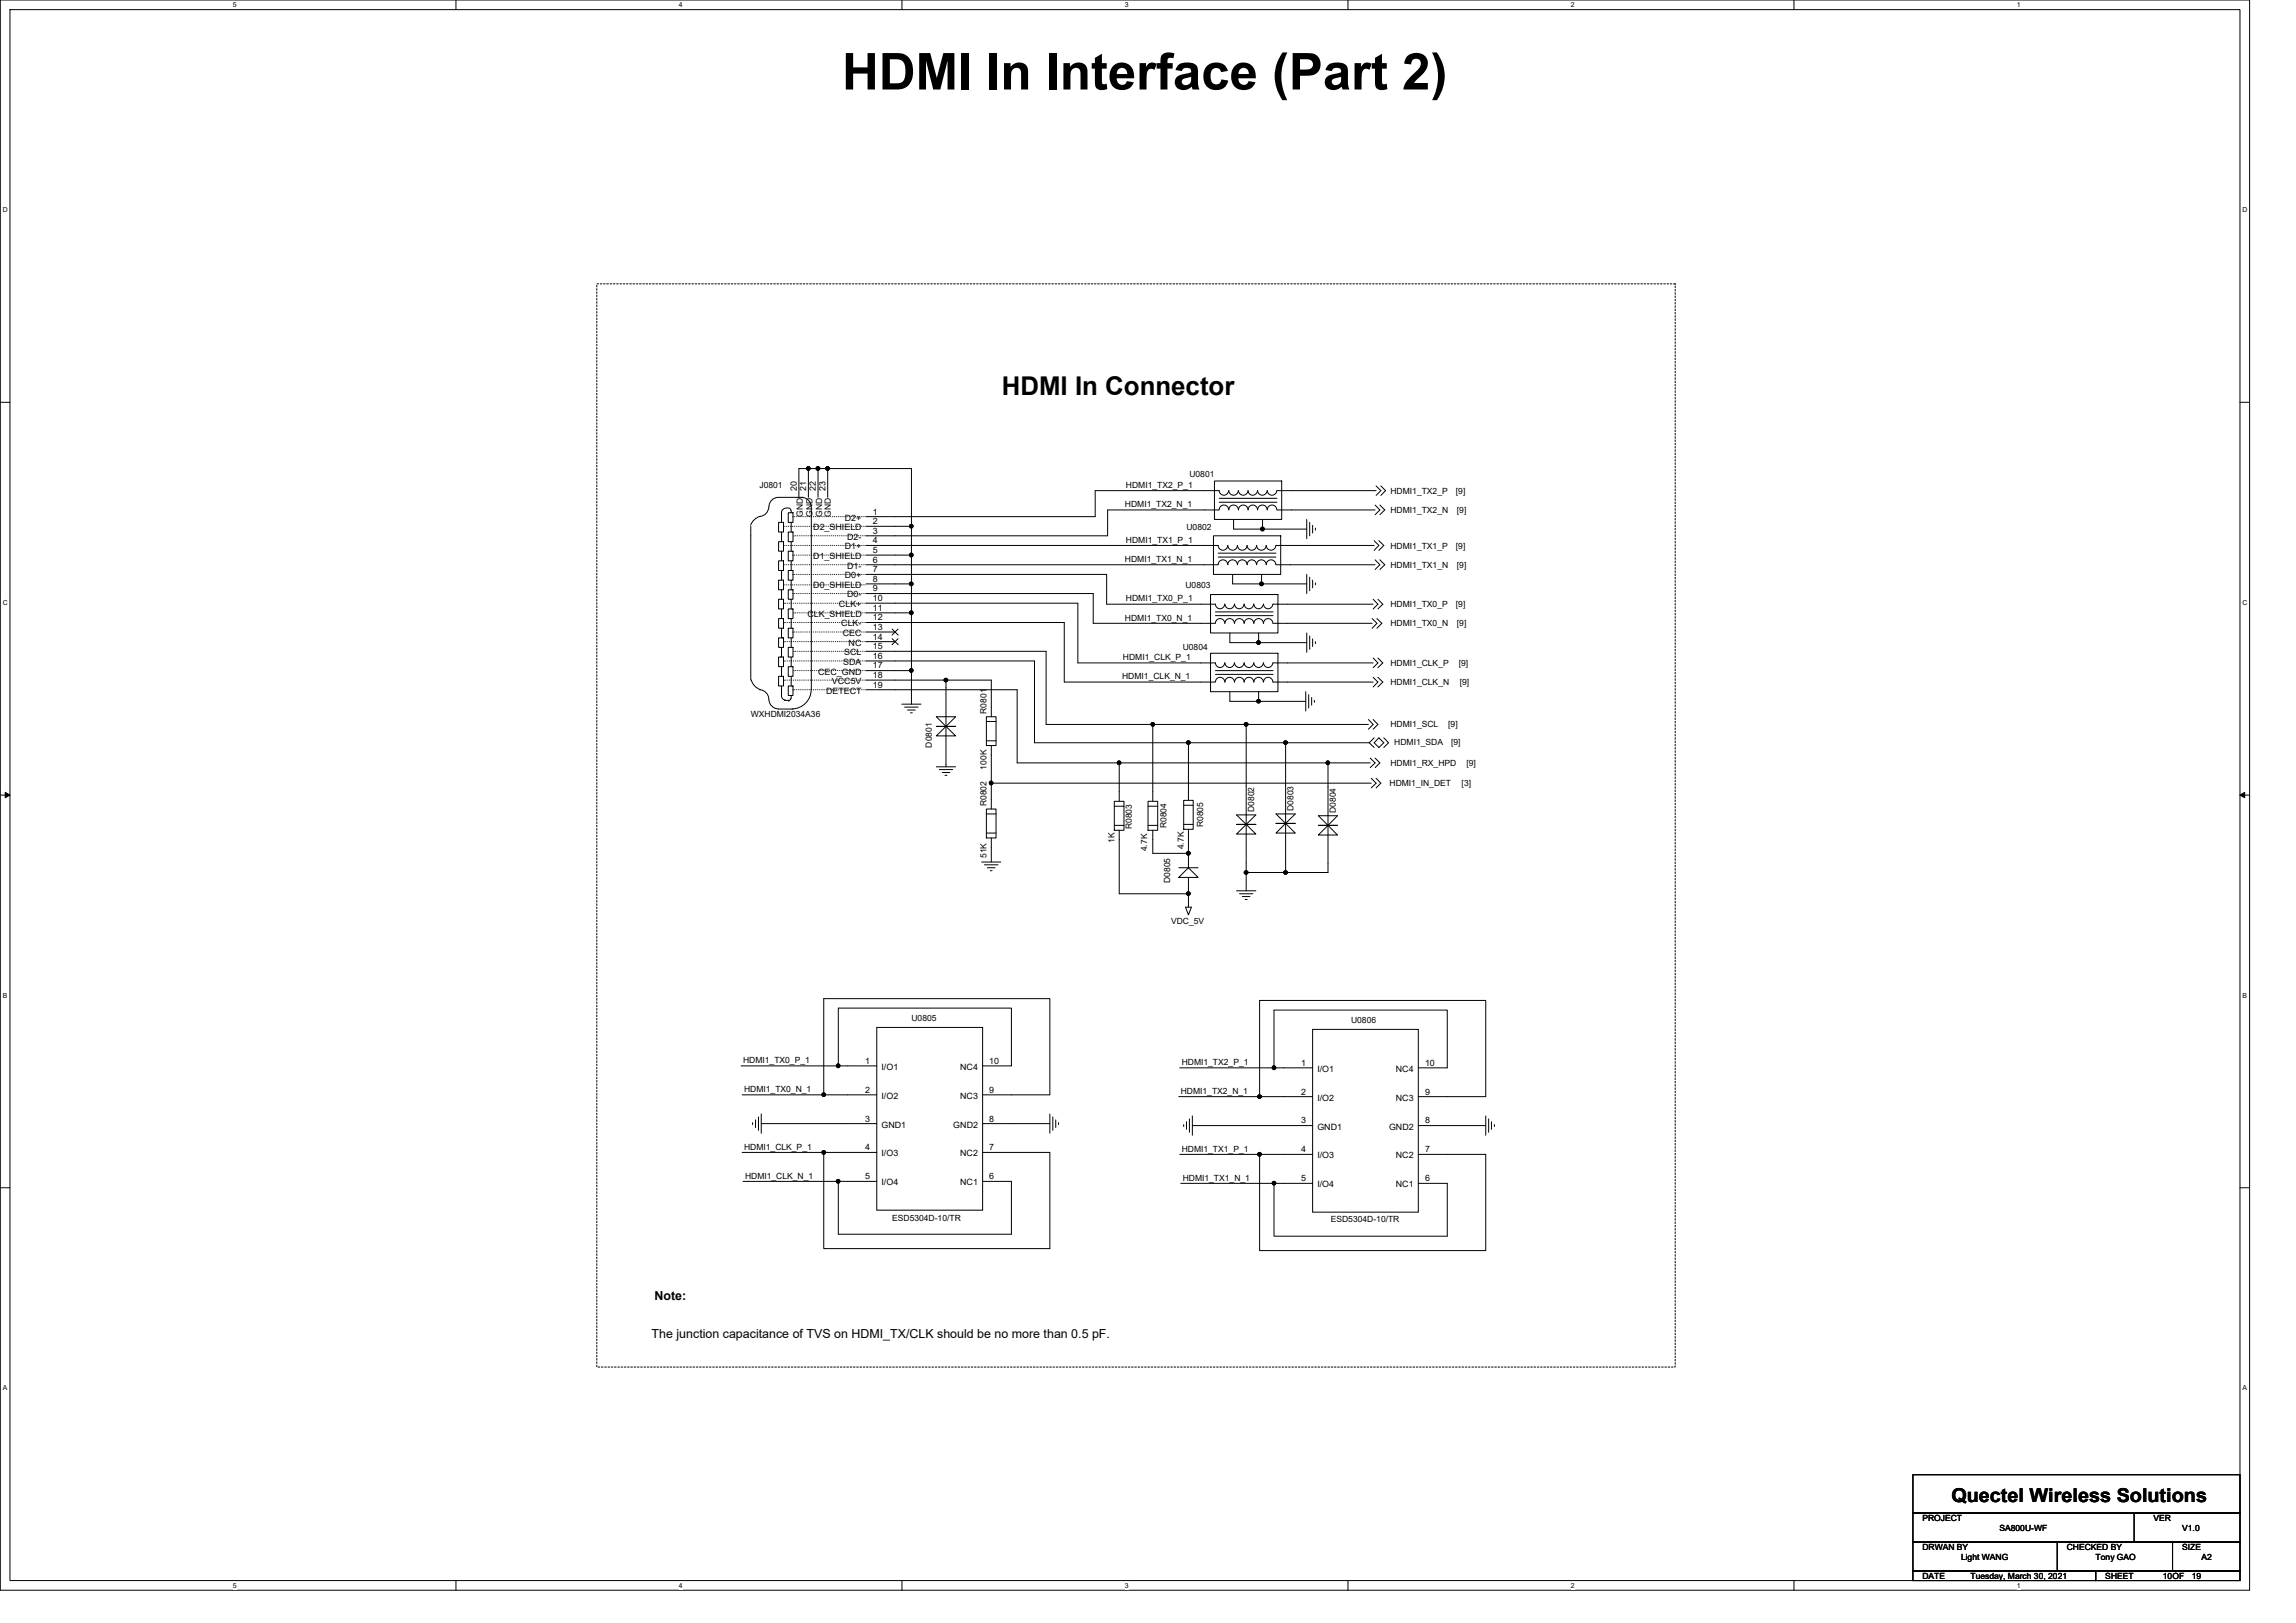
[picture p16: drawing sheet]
<svg xmlns="http://www.w3.org/2000/svg" width="297mm" height="210mm" viewBox="0 0 297 210" stroke-linecap="round" stroke-linejoin="round" font-family="sans-serif">
<defs><g id="words">
<text font-size="6.6" x="108.9" y="11.6">HDMI In Interface (Part 2)</text>
<text font-size="3.3" x="129.6" y="51.1">HDMI In Connector</text>
<text font-size="2.5" x="252.5" y="194.3">Quectel Wireless Solutions</text>
<g font-size="1.6">
<text x="84.3" y="173.1">The junction capacitance of TVS on HDMI_TX/CLK should be no more than 0.5 pF.</text>
<text x="84.7" y="168.1">Note:</text>
</g>
<g font-size="1.1">
<text x="98.3" y="63.1">J0801</text>
<text x="103.1" y="63.5" transform="rotate(-90 103.1 63.5)">20</text>
<text x="104.3" y="63.5" transform="rotate(-90 104.3 63.5)">21</text>
<text x="105.6" y="63.5" transform="rotate(-90 105.6 63.5)">22</text>
<text x="106.8" y="63.5" transform="rotate(-90 106.8 63.5)">23</text>
<text x="145.5" y="65.6">HDMI1_TX2_N_1</text>
<text x="145.7" y="63.1">HDMI1_TX2_P_1</text>
<text x="153.9" y="61.8">U0801</text>
<text x="179.9" y="63.9">HDMI1_TX2_P</text>
<text x="188.4" y="63.9">[9]</text>
<text x="103.9" y="66.8" transform="rotate(-90 103.9 66.8)">GND</text>
<text x="105.1" y="66.8" transform="rotate(-90 105.1 66.8)">GND</text>
<text x="105.2" y="68.6">D2_SHIELD</text>
<text x="106.4" y="66.8" transform="rotate(-90 106.4 66.8)">GND</text>
<text x="107.5" y="66.8" transform="rotate(-90 107.5 66.8)">GND</text>
<text x="109.3" y="67.4">D2+</text>
<text x="109.3" y="71.1">D1+</text>
<text x="109.6" y="69.8">D2-</text>
<text x="112.9" y="67.8">2</text>
<text x="112.9" y="71.5">5</text>
<text x="112.9" y="69">3</text>
<text x="112.9" y="66.6">1</text>
<text x="112.9" y="70.3">4</text>
<text x="145.7" y="70.2">HDMI1_TX1_P_1</text>
<text x="153.5" y="68.6">U0802</text>
<text x="179.9" y="66.4">HDMI1_TX2_N</text>
<text x="179.9" y="71">HDMI1_TX1_P</text>
<text x="188.4" y="71">[9]</text>
<text x="188.5" y="66.4">[9]</text>
<text x="105.2" y="72.3">D1_SHIELD</text>
<text x="105.2" y="76.1">D0_SHIELD</text>
<text x="109.3" y="74.8">D0+</text>
<text x="109.6" y="73.6">D1-</text>
<text x="109.6" y="77.3">D0-</text>
<text x="112.9" y="75.3">8</text>
<text x="112.9" y="72.8">6</text>
<text x="112.9" y="76.5">9</text>
<text x="112.9" y="77.8">10</text>
<text x="112.9" y="74">7</text>
<text x="145.5" y="72.7">HDMI1_TX1_N_1</text>
<text x="145.7" y="77.8">HDMI1_TX0_P_1</text>
<text x="153.4" y="76.1">U0803</text>
<text x="179.9" y="73.4">HDMI1_TX1_N</text>
<text x="188.5" y="73.4">[9]</text>
<text x="104.5" y="79.8">CLK_SHIELD</text>
<text x="108.5" y="78.5">CLK+</text>
<text x="108.8" y="81">CLK-</text>
<text x="109" y="82.3">CEC</text>
<text x="109.8" y="83.5">NC</text>
<text x="112.9" y="81.5">13</text>
<text x="112.9" y="82.7">14</text>
<text x="112.9" y="84">15</text>
<text x="112.9" y="80.3">12</text>
<text x="112.9" y="79">11</text>
<text x="145.5" y="80.3">HDMI1_TX0_N_1</text>
<text x="179.9" y="81">HDMI1_TX0_N</text>
<text x="179.9" y="78.5">HDMI1_TX0_P</text>
<text x="188.4" y="78.5">[9]</text>
<text x="188.5" y="81">[9]</text>
<text x="105.9" y="87.3">CEC_GND</text>
<text x="106.9" y="89.7">DETECT</text>
<text x="107.6" y="88.5">VCC5V</text>
<text x="109.1" y="86">SDA</text>
<text x="109.2" y="84.8">SCL</text>
<text x="112.9" y="87.7">18</text>
<text x="112.9" y="85.2">16</text>
<text x="112.9" y="86.5">17</text>
<text x="112.9" y="89">19</text>
<text x="145.2" y="87.9">HDMI1_CLK_N_1</text>
<text x="145.3" y="85.4">HDMI1_CLK_P_1</text>
<text x="153" y="84">U0804</text>
<text x="179.9" y="88.6">HDMI1_CLK_N</text>
<text x="179.9" y="86.1">HDMI1_CLK_P</text>
<text x="188.7" y="86.1">[9]</text>
<text x="188.8" y="88.6">[9]</text>
<text x="97.1" y="92.8">WXHDMI2034A36</text>
<text x="127.6" y="92.4" transform="rotate(-90 127.6 92.4)">R0801</text>
<text x="179.9" y="94.1">HDMI1_SCL</text>
<text x="187.4" y="94.1">[9]</text>
<text x="120.5" y="96.7" transform="rotate(-90 120.5 96.7)">D0801</text>
<text x="127.6" y="99.6" transform="rotate(-90 127.6 99.6)">100K</text>
<text x="179.8" y="101.7">HDMI1_IN_DET</text>
<text x="179.9" y="99.1">HDMI1_RX_HPD</text>
<text x="180.4" y="96.4">HDMI1_SDA</text>
<text x="187.7" y="96.4">[9]</text>
<text x="189.1" y="101.7">[3]</text>
<text x="189.7" y="99.1">[9]</text>
<text x="127.6" y="104.3" transform="rotate(-90 127.6 104.3)">R0802</text>
<text x="146.4" y="107.3" transform="rotate(-90 146.4 107.3)">R0803</text>
<text x="150.9" y="107.2" transform="rotate(-90 150.9 107.2)">R0804</text>
<text x="155.6" y="107" transform="rotate(-90 155.6 107)">R0805</text>
<text x="162.2" y="105.1" transform="rotate(-90 162.2 105.1)">D0802</text>
<text x="167.3" y="104.9" transform="rotate(-90 167.3 104.9)">D0803</text>
<text x="172.8" y="105.2" transform="rotate(-90 172.8 105.2)">D0804</text>
<text x="127.6" y="111" transform="rotate(-90 127.6 111)">51K</text>
<text x="144.2" y="109" transform="rotate(-90 144.2 109)">1K</text>
<text x="148.4" y="110.2" transform="rotate(-90 148.4 110.2)">4.7K</text>
<text x="153.2" y="109.9" transform="rotate(-90 153.2 109.9)">4.7K</text>
<text x="151.4" y="114.3" transform="rotate(-90 151.4 114.3)">D0805</text>
<text x="151.5" y="119.5">VDC_5V</text>
<text x="96.1" y="137.5">HDMI1_TX0_P_1</text>
<text x="111.9" y="137.6">1</text>
<text x="117.9" y="132.1">U0805</text>
<text x="128" y="137.6">10</text>
<text x="152.9" y="137.8">HDMI1_TX2_P_1</text>
<text x="168.3" y="137.9">1</text>
<text x="174.8" y="132.3">U0806</text>
<text x="184.4" y="137.9">10</text>
<text x="96.3" y="141.3">HDMI1_TX0_N_1</text>
<text x="111.9" y="141.4">2</text>
<text x="114" y="138.4">I/O1</text>
<text x="114" y="142.2">I/O2</text>
<text x="124.2" y="142.2">NC3</text>
<text x="124.2" y="138.4">NC4</text>
<text x="128" y="141.4">9</text>
<text x="152.8" y="141.5">HDMI1_TX2_N_1</text>
<text x="168.3" y="141.6">2</text>
<text x="170.4" y="138.7">I/O1</text>
<text x="170.4" y="142.4">I/O2</text>
<text x="180.6" y="142.4">NC3</text>
<text x="180.6" y="138.7">NC4</text>
<text x="184.4" y="141.6">9</text>
<text x="96.3" y="148.7">HDMI1_CLK_P_1</text>
<text x="111.9" y="145.1">3</text>
<text x="111.9" y="148.8">4</text>
<text x="114" y="145.9">GND1</text>
<text x="114" y="149.6">I/O3</text>
<text x="123.3" y="145.9">GND2</text>
<text x="124.2" y="149.6">NC2</text>
<text x="128" y="148.8">7</text>
<text x="128" y="145.1">8</text>
<text x="152.9" y="149">HDMI1_TX1_P_1</text>
<text x="168.3" y="145.4">3</text>
<text x="168.3" y="149.1">4</text>
<text x="170.4" y="146.1">GND1</text>
<text x="170.4" y="149.9">I/O3</text>
<text x="179.7" y="146.1">GND2</text>
<text x="180.6" y="149.9">NC2</text>
<text x="184.4" y="149.1">7</text>
<text x="184.4" y="145.4">8</text>
<text x="96.4" y="152.5">HDMI1_CLK_N_1</text>
<text x="111.9" y="152.6">5</text>
<text x="114" y="153.4">I/O4</text>
<text x="124.2" y="153.4">NC1</text>
<text x="128" y="152.6">6</text>
<text x="153" y="152.7">HDMI1_TX1_N_1</text>
<text x="168.3" y="152.8">5</text>
<text x="170.4" y="153.6">I/O4</text>
<text x="180.6" y="153.6">NC1</text>
<text x="184.4" y="152.8">6</text>
<text x="115.4" y="158">ESD5304D-10/TR</text>
<text x="172.2" y="158.1">ESD5304D-10/TR</text>
<text x="248.7" y="196.8">PROJECT</text>
<text x="278.6" y="196.8">VER</text>
<text x="248.7" y="200.5">DRWAN BY</text>
<text x="253.7" y="201.8">Light WANG</text>
<text x="258.7" y="198">SA800U-WF</text>
<text x="267.4" y="200.5">CHECKED BY</text>
<text x="271.1" y="201.8">Tony GAO</text>
<text x="282.3" y="200.5">SIZE</text>
<text x="282.3" y="198">V1.0</text>
<text x="284.8" y="201.8">A2</text>
<text x="248.7" y="204.3">DATE</text>
<text x="254.9" y="204.3">Tuesday, March 30, 2021</text>
<text x="272.4" y="204.3">SHEET</text>
<text x="279.8" y="204.3">10OF</text>
<text x="283.6" y="204.3">19</text>
</g>
<g font-size=".9">
<text x="30.1" y="1">5</text>
<text x="87.8" y="1">4</text>
<text x="145.5" y="1">3</text>
<text x="203.2" y="1">2</text>
<text x="260.9" y="1">1</text>
<text x=".4" y="27.5">D</text>
<text x="290.1" y="27.5">D</text>
<text x=".4" y="78.3">C</text>
<text x="290.1" y="78.3">C</text>
<text x=".4" y="129.1">B</text>
<text x="290.1" y="129.1">B</text>
<text x=".4" y="179.9">A</text>
<text x="290.1" y="179.9">A</text>
<text x="30.1" y="205.4">5</text>
<text x="87.8" y="205.4">4</text>
<text x="145.5" y="205.4">3</text>
<text x="203.2" y="205.4">2</text>
<text x="260.9" y="205.4">1</text>
</g>
</g></defs>
<path d="M0 0h291v205.7h-291zM1.3 1.2h288.5v203.3h-288.5z" fill="none" stroke="#000" stroke-width=".13"/>
<g fill="#fff">
<path d="M30.1 .1h.5v1h-.5z"/>
<path d="M30.1 204.6h.5v1h-.5z"/>
</g>
<path d="M59 0v1.2M59 204.5v1.2" fill="none" stroke="#000" stroke-width=".13"/>
<g fill="#fff">
<path d="M87.8 .1h.5v1h-.5z"/>
<path d="M87.8 204.6h.5v1h-.5z"/>
</g>
<path d="M116.7 0v1.2M116.7 204.5v1.2" fill="none" stroke="#000" stroke-width=".13"/>
<g fill="#fff">
<path d="M145.5 .1h.5v1h-.5z"/>
<path d="M145.5 204.6h.5v1h-.5z"/>
</g>
<path d="M174.4 0v1.2M174.4 204.5v1.2" fill="none" stroke="#000" stroke-width=".13"/>
<g fill="#fff">
<path d="M203.2 .1h.5v1h-.5z"/>
<path d="M203.2 204.6h.5v1h-.5z"/>
</g>
<path d="M232.1 0v1.2M232.1 204.5v1.2" fill="none" stroke="#000" stroke-width=".13"/>
<g fill="#fff">
<path d="M260.9 .1h.5v1h-.5z"/>
<path d="M260.9 204.6h.5v1h-.5z"/>
<path d="M.4 26.6h.6v1h-.6z"/>
<path d="M290.1 26.6h.6v1h-.6z"/>
<path d="M.4 77.4h.6v1h-.6z"/>
<path d="M290.1 77.4h.6v1h-.6z"/>
</g>
<path d="M0 52h1.3M289.8 52h1.2" fill="none" stroke="#000" stroke-width=".13"/>
<g fill="#fff">
<path d="M.4 128.3h.5v1h-.5z"/>
<path d="M290.1 128.3h.6v1h-.6z"/>
</g>
<path d="M0 102.9h1.3M289.8 102.9h1.2" fill="none" stroke="#000" stroke-width=".13"/>
<path d="M.7 102.5l.6 .4-.6 .3zM289.8 102.9l.6-.4v.7z" fill="#000" stroke="#000" stroke-width=".13"/>
<g fill="#fff">
<path d="M.4 179.1h.5v1h-.5z"/>
<path d="M290.1 179.1h.6v1h-.6z"/>
</g>
<g fill="none" stroke="#000" stroke-width=".13">
<path d="M97.1 68.1v19.9M98.3 66.8a1.88 1.88 0 0 0-1.2 1.1M99.5 65.6a1.27 1.27 0 0 1-1.2 1.2M100.7 67.6h.7v1.2h-.7zM100.7 70.1h.7v1.2h-.7zM100.7 72.6h.7v1.2h-.7zM100.7 75.1h.7v1.2h-.7zM100.7 77.5h.7v1.3h-.7zM101.1 68.8v1.3M101.1 71.3v1.3M101.1 73.8v1.3M101.1 76.3v1.2"/>
<path d="M101.1 78.8v1.2M101.4 75.7h.1M101.4 73.1h.1M101.4 70.6h.1M101.4 68.1h.1M101.4 75.7h10.5M101.4 73.1h10.5M101.4 70.6h10.5M101.4 68.1h10.5M101.5 78h37.9v7.8h17.8a.6 .6 0 0 0 .7 .6 .6 .6 0 0 0 .6-.7M101.5 78h.1M102 66.3h.6v1.3h-.6z"/>
<path d="M102 68.8h.6v1.3h-.6zM102 71.3h.6v1.3h-.6zM102 73.8h.6v1.3h-.6zM102 76.3h.6v1.2h-.6zM102 78.8h.6v1.2h-.6zM102.3 66.1v-.2a.74 .74 0 0 0-1.2 .3v1.4M102.4 66.1v.2M102.4 67.6v1.2M102.4 70.1v1.2M102.4 72.6v1.2M102.4 75.1v1.2M102.4 77.5v1.3"/>
<path d="M102.6 76.8h.1M102.6 74.3h.1M102.6 71.8h.1M102.6 66.8h.1M102.6 76.8h9.3M102.6 74.3h9.3M102.6 71.8h9.3M102.6 66.8h9.3M102.7 79.3h.1M102.7 69.3h.1M102.7 79.3h15.2v7.5M103.7 64.3a1.27 1.27 0 0 1 1.3 1.3v23.6a2.53 2.53 0 0 1-2.5 2.5"/>
<path d="M103.8 64.3h-3.1a1.23 1.23 0 0 0-1.2 1.3M104.6 60.6h1.2M104.6 60.6h-1.2v3.7M104.6 60.6v3.7M105.1 65.7h.1M105.8 60.6v3.7M105.8 60.6h1.3M107.1 60.6v3.7M107.1 60.6h10.8v7.5M112.1 74.3h31.1v3.9h14a.6 .6 0 0 0 .7 .6 .6 .6 0 0 0 .6-.7M112.1 76.8h29.3v3.8h15.8a.6 .6 0 0 1 .6-.6 .6 .6 0 0 1 .7 .6M112.1 68.1h5.8v3.7"/>
<path d="M112.1 71.8h5.8M112.1 75.5h5.8M117.9 71.8v3.7M117.9 75.5v3.8M156.6 76.9h8.7v5h-8.7zM157 69.3h8.7v5h-8.7zM157.1 62.2h8.7v5h-8.7zM157.2 79.2h7.5M157.2 79.7h7.5M157.6 71.6h7.5M157.6 72.1h7.5M157.7 64.5h7.5"/>
<path d="M157.7 65h7.5M158.8 73a.61 .61 0 0 0-.6-.6 .61 .61 0 0 0-.6 .7h-45.5M159 66a.61 .61 0 0 0-.7-.7 .61 .61 0 0 0-.6 .7h-14.4v3.3h-40.6M159.5 74.3v1.2h3.7M159.6 67.2v1.3h3.7M159.7 78.1a.61 .61 0 0 1-.6 .7 .61 .61 0 0 1-.6-.6M160.1 73a.61 .61 0 0 0-.6-.6 .61 .61 0 0 0-.6 .7M160.1 70.6a.61 .61 0 0 1-.6 .6 .61 .61 0 0 1-.6-.6 .62 .62 0 0 1-.7 .6 .62 .62 0 0 1-.6-.6h-45.5M160.1 70.6a.61 .61 0 0 0 .6 .6 .61 .61 0 0 0 .6-.6M160.2 66a.61 .61 0 0 0-.6-.7 .61 .61 0 0 0-.6 .7M160.2 63.5a.61 .61 0 0 1-.6 .6 .61 .61 0 0 1-.6-.6 .63 .63 0 0 1-.6 .6 .63 .63 0 0 1-.7-.6h-16v3.3h-29.6M160.2 63.5a.61 .61 0 0 0 .6 .6 .61 .61 0 0 0 .7-.6"/>
<path d="M160.9 78.1a.61 .61 0 0 1-.6 .7 .61 .61 0 0 1-.6-.6M161.3 73a.61 .61 0 0 0-.6-.6 .61 .61 0 0 0-.6 .7M161.4 70.6a.6 .6 0 0 0 .6 .6 .6 .6 0 0 0 .6-.6M161.5 66a.61 .61 0 0 0-.7-.7 .61 .61 0 0 0-.6 .7M161.5 63.5a.6 .6 0 0 0 .6 .6 .6 .6 0 0 0 .6-.6M162.2 78.1a.61 .61 0 0 1-.6 .7 .61 .61 0 0 1-.6-.6M162.6 73a.6 .6 0 0 0-.7-.6 .6 .6 0 0 0-.5 .7M162.6 70.6a.62 .62 0 0 0 .6 .6 .62 .62 0 0 0 .6-.6 .61 .61 0 0 0 .6 .6 .61 .61 0 0 0 .7-.6M162.7 66a.6 .6 0 0 0-.6-.7 .6 .6 0 0 0-.6 .7M162.7 63.5a.63 .63 0 0 0 .6 .6 .63 .63 0 0 0 .7-.6 .61 .61 0 0 0 .6 .6 .61 .61 0 0 0 .6-.6M163.2 75.5h5.9M163.2 74.3v1.2"/>
<path d="M163.3 67.2v1.3M163.3 68.5h5.8M163.4 78.1a.61 .61 0 0 1-.6 .7 .61 .61 0 0 1-.6-.6M163.8 73a.61 .61 0 0 0-.6-.6 .61 .61 0 0 0-.6 .7M163.9 66a.61 .61 0 0 0-.6-.7 .61 .61 0 0 0-.6 .7M164.7 78.1a.6 .6 0 0 1-.6 .7 .6 .6 0 0 1-.6-.6M164.7 78.2h12.9M165.1 73a.61 .61 0 0 0-.7-.6 .61 .61 0 0 0-.6 .7M165.1 70.6h12.7M165.1 73.1h12.8M165.2 66a.61 .61 0 0 0-.6-.7 .61 .61 0 0 0-.6 .7M165.2 63.5h12.8"/>
<path d="M165.2 66h12.7M169.1 67.2v2.5M169.1 74.3v2.5M169.4 67.6v1.7M169.4 74.7v1.7M169.8 68v1M169.8 75.1v1M170.2 68.3v.3M170.2 75.4v.3M177.6 77.5l.7 .7-.7 .6M177.8 70l.6 .6-.6 .6M177.9 65.3l.6 .7-.6 .6"/>
<path d="M177.9 72.4l.6 .7-.6 .6M178 62.9l.6 .6-.6 .6M178.3 77.5l.6 .7-.6 .6M178.4 70l.6 .6-.6 .6M178.5 65.3l.7 .7-.7 .6M178.5 72.4l.7 .7-.7 .6M178.6 62.9l.7 .6-.7 .6M97.2 88a1.81 1.81 0 0 0 1.2 1.2M98.3 89.2a1.23 1.23 0 0 1 1.2 1.3M99.5 90.5a1.27 1.27 0 0 0 1.2 1.2h1.9M100.7 80h.7v1.3h-.7zM100.7 82.5h.7v1.3h-.7z"/>
<path d="M100.7 85h.7v1.3h-.7zM100.7 87.5h.7v1.3h-.7zM101.1 81.3v1.2h.1M101.1 83.8v1.2h-.1M101.1 86.3v1.2M101.1 88.8v1.3l.3 .4 .2 .1M101.4 81.3h.1M101.4 80.6v.7M101.5 90.6h.6M101.5 80.5h36.2v7.7h19.5a.6 .6 0 0 1 .6-.6 .6 .6 0 0 1 .7 .6M101.5 88h.1M101.5 85.5h.1"/>
<path d="M101.5 83h.1M101.5 80.5h.1M101.5 83h14.3M101.5 85.5h32.3v10.6h20M101.5 88h20.9M102 81.3h.6v1.2h-.6zM102 83.8h.6v1.2h-.6zM102 86.3h.6v1.2h-.6zM102 88.8h.6v1.2h-.6zM102.3 90.3v.2l-.3 .2M102.4 90v.4M102.4 80v1.3"/>
<path d="M102.4 82.5v1.3M102.4 85v1.3M102.4 87.5v1.3M102.6 89.2h.1M102.6 81.8h.1M102.6 89.2h9.3M102.6 81.8h9.3M102.7 86.8h.1M102.7 84.3h.1M102.7 86.8h15.2M102.7 84.3h32.6v9.4h13.8M112.1 89.2h19.5v9.5h13.2"/>
<path d="M112.1 81.8h3.7M115.4 82.6l.8 .8M115.4 81.4l.8 .8M116.2 82.6l-.8 .8M116.2 81.4l-.8 .8M116.7 91.1h2.4M117 91.5h1.8M117.4 91.9h1M117.8 92.2h.2M117.9 86.8v4.3M121.1 95.2l1.3-1.2 1.2 1.2zM121.1 92.7h2.5l-1.2 1.3z"/>
<path d="M121.1 94h2.5zM121.1 99.2h2.5M121.5 99.6h1.8M121.9 99.9h1M122.4 88h5.8v4.7M122.4 88v11.2M127.6 92.7h1.3v3.8h-1.3zM127.6 95.8h1.3M127.6 93.3h1.3M128.2 96.5v4.8M144.8 98.7v5M144.8 98.7h27"/>
<path d="M149.1 93.7v10M149.1 93.7h12.1M153.8 96.1v7.4M153.8 96.1h12.5v16.8M156.6 84.5h8.7v5h-8.7zM157.2 86.8h7.5M157.2 87.2h7.5M158.5 80.6a.62 .62 0 0 1 .6-.6 .62 .62 0 0 1 .6 .6 .61 .61 0 0 1 .6-.6 .61 .61 0 0 1 .6 .6M158.5 88.2a.62 .62 0 0 1 .6-.6 .62 .62 0 0 1 .6 .6 .61 .61 0 0 1 .6-.6 .61 .61 0 0 1 .6 .6M159.1 81.9v1.2h3.7M159.1 89.5v1.2h3.7M159.7 85.7a.61 .61 0 0 1-.6 .7 .61 .61 0 0 1-.6-.6"/>
<path d="M160.9 85.7a.61 .61 0 0 1-.6 .7 .61 .61 0 0 1-.6-.6M161 80.6a.61 .61 0 0 1 .6-.6 .61 .61 0 0 1 .6 .6M161 88.2a.61 .61 0 0 1 .6-.6 .61 .61 0 0 1 .6 .6M161.2 93.7h15.8M161.2 93.7v19.2M162.2 85.7a.61 .61 0 0 1-.6 .7 .61 .61 0 0 1-.6-.6M162.2 80.6a.62 .62 0 0 1 .6-.6 .62 .62 0 0 1 .7 .6 .6 .6 0 0 1 .6-.6 .6 .6 0 0 1 .6 .6M162.2 88.2a.62 .62 0 0 1 .6-.6 .62 .62 0 0 1 .7 .6 .6 .6 0 0 1 .6-.6 .6 .6 0 0 1 .6 .6M162.8 83.1h6.3M162.8 90.7h6.1M162.8 81.9v1.2M162.8 89.5v1.2"/>
<path d="M163.4 85.7a.61 .61 0 0 1-.6 .7 .61 .61 0 0 1-.6-.6M164.7 85.7a.6 .6 0 0 1-.6 .7 .6 .6 0 0 1-.6-.6M164.7 80.6h12.8M164.7 85.8h12.9M164.7 88.2h12.9M166.3 96.1h10.8M168.9 89.5v2.5M169.1 81.9v2.5M169.3 89.9v1.7M169.4 82.3v1.7M169.7 90.2v1M169.8 82.7v1"/>
<path d="M170 90.6v.3M170.2 83v.3M171.8 98.7h5.5M171.8 98.7v14.2h-5.5M177 93.1l.6 .6-.6 .6M177.1 96.1l.7 .6M177.3 98.1l.6 .6-.6 .6M177.5 80l.6 .6-.6 .7M177.6 93.1l.7 .6-.7 .6M177.6 87.6l.7 .6-.7 .7M177.6 85.1l.7 .7-.7 .6M177.8 95.5l-.7 .6"/>
<path d="M177.9 98.1l.6 .6-.6 .6M178.1 80l.7 .6-.7 .7M178.3 87.6l.6 .6-.6 .7M178.3 85.1l.6 .7-.6 .6M178.4 95.5l.6 .6-.6 .6-.6-.6zM179 95.5l.6 .6-.6 .6M122.3 100.3h.2M127 111.5h2.5M127.4 111.9h1.7M127.6 104.7h1.3v3.7h-1.3zM127.6 107.8h1.3M127.6 105.3h1.3"/>
<path d="M127.7 112.3h1M128.1 112.6h.3M128.2 108.4v3.1M128.2 101.3v3.4M128.2 101.3h49.2M144.2 103.7h1.2v3.7h-1.2zM144.2 106.8h1.2M144.2 104.3h1.2M144.8 107.4v8.2h9M148.5 103.7h1.3v3.7h-1.3zM148.5 106.8h1.3M148.5 104.3h1.3"/>
<path d="M149.1 107.4v3h4.7M152.5 112.3h2.5M152.5 113.5l1.3-1.2 1.2 1.2zM153.1 103.5h1.3v3.8h-1.3zM153.1 106.7h1.3M153.1 104.2h1.3M153.4 117.4h.7l-.3 1zM153.8 115.6v1.8M153.8 110.4v1.9M153.8 113.5v2.1M153.8 107.3v3.1M160 107.9l1.2-1.2 1.3 1.2z"/>
<path d="M160 105.4h2.5l-1.3 1.3zM160 115.3h2.5M160 106.7h2.5zM160.4 115.6h1.7M160.7 116h1M161.1 116.4h.3M161.2 112.9v2.4M161.2 112.9h5.1M165.1 107.8l1.2-1.3 1.3 1.3zM165.1 105.3h2.5l-1.3 1.2zM165.1 106.5h2.5zM170.6 108l1.2-1.2 1.2 1.2z"/>
<path d="M170.6 105.5h2.4l-1.2 1.3zM170.6 106.8h2.4zM177.4 100.7l.6 .6-.6 .6M178 100.7l.6 .6-.6 .6M95.9 137.9h12.6M108.5 137.9v-7.5h22.3v7.5h-3.7M108.5 137.9h4.9M113.4 132.9h13.7v23.7h-13.7zM152.6 138.2h12.2M164.8 138.2v-7.5h22.4v7.5h-3.7M164.8 138.2h5M169.8 133.2h13.7v23.6h-13.7z"/>
<path d="M0 153.7h1.3M96 149.1h10.6M96 141.6h10.6M96.1 152.8h12.4M97.4 145.2v.3M97.7 144.9v1M98.1 144.5v1.7M98.5 145.4h14.9M98.5 144.1v2.5M106.6 149.1v12.4h29.2v-12.4h-8.7M106.6 141.6v-12.4h29.2v12.4h-8.7M106.6 141.6h6.8"/>
<path d="M106.6 149.1h6.8M108.5 152.8v6.9h22.3v-6.9h-3.7M108.5 152.8h4.9M127.1 145.4h8.7M135.8 144.1v2.5M136.2 144.5v1.7M136.6 144.9v1M136.9 145.2v.3M152.5 141.9h10.5M152.6 149.4h10.4M152.8 153.1h12M153.1 145.5v.3"/>
<path d="M153.5 145.1v1M153.9 144.8v1.7M154.3 145.6h15.5M154.3 144.4v2.5M163 141.9h6.8M163 149.4h6.8M163 149.4v12.4h29.2v-12.4h-8.7M164.8 153.1v6.8h22.4v-6.8h-3.7M164.8 153.1h5M183.5 145.6h8.7M183.5 141.9h8.7v-12.5h-29.2v12.5M192.2 144.4v2.5"/>
<path d="M192.6 144.8v1.7M193 145.1v1M193.3 145.5v.3M289.8 153.7h1.2M247.5 190.8h42.3v5h-42.3zM247.5 195.8h42.3v3.7h-42.3zM247.5 199.5h42.3v3.7h-42.3zM266.1 199.5v3.7M276.1 195.8v3.7M281.1 199.5v3.7M247.5 203.2h23.6v1.3h-23.6zM271.1 203.2h18.7v1.3h-18.7z"/>
</g>
<path d="M77.2 36.7h139.5v140.2h-139.5z" fill="none" stroke="#000" stroke-width=".13" stroke-dasharray=".2 .2"/>
<g fill="#000" stroke="#000" stroke-width=".13">
<circle cx="104.6" cy="60.6" r=".24"/>
<circle cx="105.8" cy="60.6" r=".24"/>
<circle cx="107.1" cy="60.6" r=".24"/>
<circle cx="117.9" cy="71.8" r=".24"/>
<circle cx="117.9" cy="79.3" r=".24"/>
<circle cx="117.9" cy="75.5" r=".23"/>
<circle cx="117.9" cy="68.1" r=".23"/>
<circle cx="163.2" cy="75.5" r=".24"/>
<circle cx="163.3" cy="68.4" r=".24"/>
<circle cx="117.9" cy="86.7" r=".23"/>
<circle cx="122.4" cy="88" r=".24"/>
<circle cx="144.8" cy="98.7" r=".24"/>
<circle cx="149.1" cy="93.7" r=".24"/>
<circle cx="153.7" cy="96.1" r=".24"/>
<circle cx="161.2" cy="93.7" r=".24"/>
<circle cx="162.8" cy="83.1" r=".24"/>
<circle cx="162.8" cy="90.7" r=".24"/>
<circle cx="166.3" cy="96.1" r=".24"/>
<circle cx="171.8" cy="98.7" r=".24"/>
<circle cx="128.2" cy="101.3" r=".23"/>
<circle cx="153.7" cy="110.4" r=".24"/>
<circle cx="153.7" cy="115.6" r=".24"/>
<circle cx="161.2" cy="112.9" r=".24"/>
<circle cx="166.3" cy="112.9" r=".24"/>
<circle cx="108.4" cy="137.9" r=".24"/>
<circle cx="164.8" cy="138.1" r=".24"/>
<circle cx="106.6" cy="141.6" r=".23"/>
<circle cx="106.6" cy="149.1" r=".23"/>
<circle cx="108.4" cy="152.8" r=".24"/>
<circle cx="163" cy="149.3" r=".24"/>
<circle cx="163" cy="141.9" r=".24"/>
<circle cx="164.8" cy="153.1" r=".23"/>
</g>
<use href="#words"/>
</svg>
